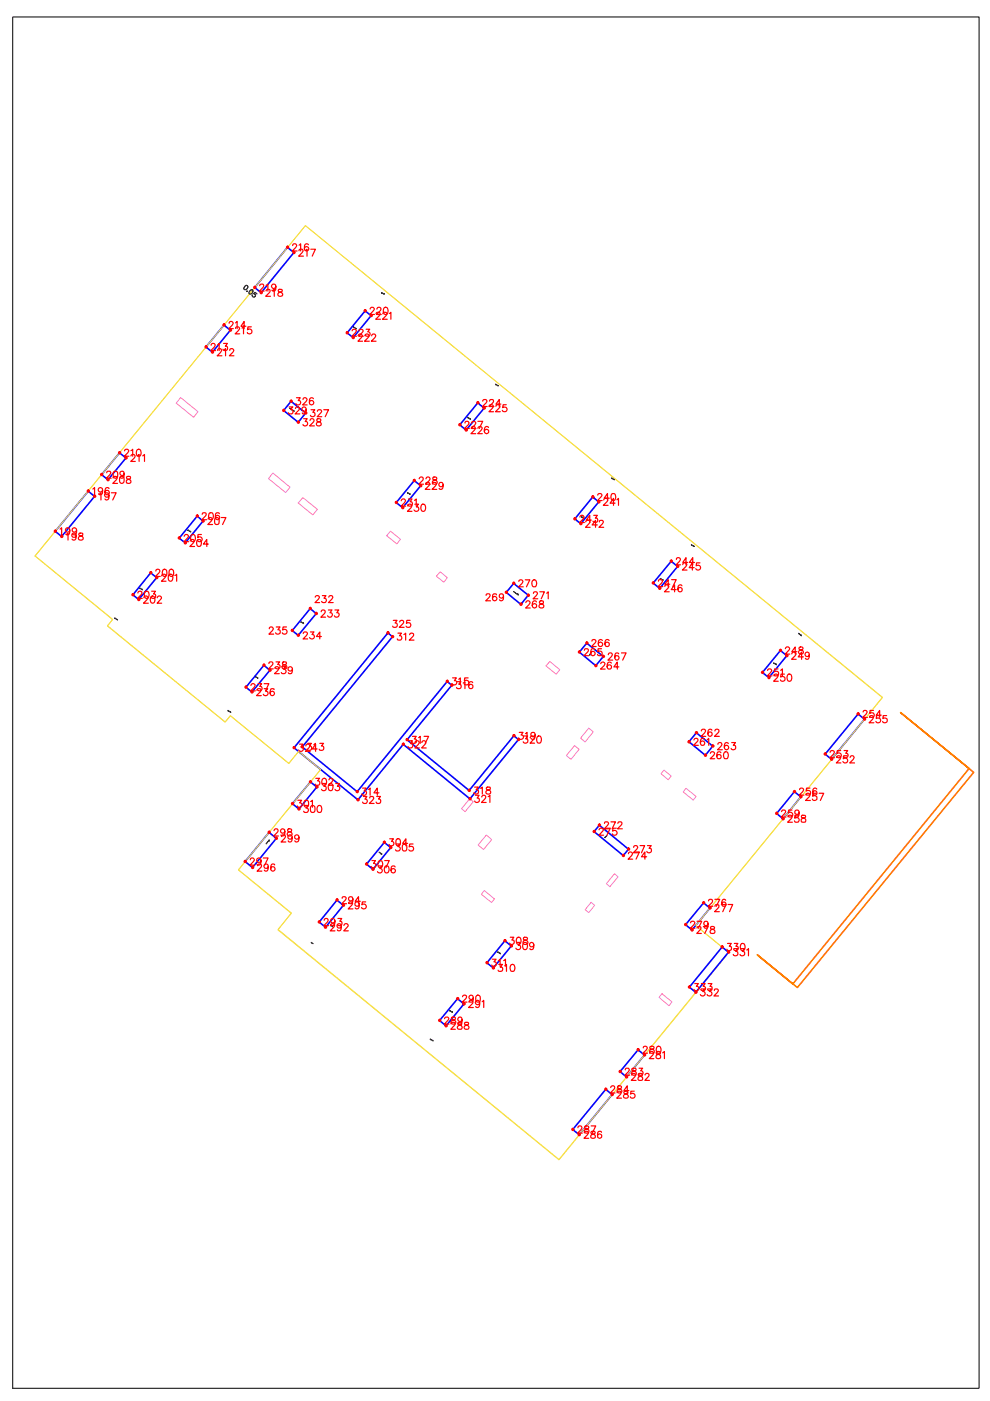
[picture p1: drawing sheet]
<svg xmlns="http://www.w3.org/2000/svg" width="210mm" height="297mm" viewBox="0 0 210 297" stroke-linecap="round" stroke-linejoin="round" font-family="sans-serif">
<!-- layer: A - Pllaka themelit polyline_Pen_No__38 -->
<path d="M191 151.1l15.4 12.6-37.3 45.7-8.5-7 7.5 6.2 37.4-45.7z" fill="none" stroke="#ff7f00" stroke-width=".34"/>
<!-- layer: A - Pllaka Banim polyline_Pen_No__177 -->
<path d="M64.8 47.8l122.3 100.1-39.6 48.4 7 5.7-36 43.9-59.6-48.8 2.9-3.5-11.3-9.2 17.5-21.2-4.7-3.8-2.1 2.5-12.4-10.1-1.1 1.3-24.9-20.4 1.1-1.3-16.5-13.5zM64.8 47.8l122.3 100-39.6 48.4 7 5.7-36 43.9-59.5-48.7 2.8-3.5-11.2-9.2 17.4-21.2-4.7-3.9-2.1 2.5-12.4-10.1-1.1 1.4-24.9-20.4 1.1-1.4-16.5-13.4z" fill="none" stroke="#f7e046" stroke-width=".21"/>
<!-- layer: 0 -->
<g fill="none" stroke="#000" stroke-width=".25">
<path d="M51.9 60.7l.4-.2a.47 .47 0 0 1 .1 .7 .47 .47 0 0 1-.7 0zM52.4 61.7v.1M52.9 61.7l.5-.3a.47 .47 0 0 1 .1 .7 .47 .47 0 0 1-.7 0zM54.5 62.3l-.4-.3-.3 .3a.35 .35 0 0 1 .4 .3 .35 .35 0 0 1-.4 .4 .35 .35 0 0 1-.3-.5M75 69.4l-.1-.1 .6 .4v-.1M80.9 62.1v-.1l.6 .4-.1-.1M61.4 86.5l.9 .7v-.2M99.2 88.6v-.1l.6 .4-.1-.1M105.1 81.6v-.2l.5 .3M39.9 112.5l-.1-.1 .7 .4-.1-.2M86.4 104.6v-.2l.5 .3M123.3 109.6v-.1l.6 .4-.1-.1"/>
<path d="M129.7 101.5v-.2l.5 .4v-.1M146.6 115.6v-.1l.6 .4-.1-.1M24.4 131.1l-.1-.1 .6 .4v-.1M29.7 124.8l-.1-.1 .6 .4-.1-.2M63.8 132v-.2l.6 .4-.1-.1M108.9 125.4l1 .8-.1-.3M125.3 138.3l-.3 .6 .1-.1M140.1 122.8l-.1-.2 .6 .4-.1-.1M169.4 134.4l-.1-.1 .6 .5v-.1M48.4 150.7l-.1-.1 .6 .4v-.1M54.1 143.5v-.1l.6 .4-.1-.1M164.1 140.7l-.1-.2 .6 .4v-.1"/>
<path d="M57.1 178.4v-.3l-.7 .8M128.7 177.2l-.5 .4 .2-.1M66 199.9l.4 .2M70.1 196.3v-.2l.5 .4M80.4 180.7l.6 .4-.3-.1M95.4 214.3l-.1-.1 .6 .4v-.1M105.6 201.9l-.1-.1 .6 .4-.1-.1M91.3 220.4l-.1-.1 .6 .4v-.1"/>
</g>
<!-- layer: A - Shtyllat polyline_Pen_No__115 -->
<g fill="none" stroke="#f6f" stroke-width=".21">
<path d="M38.3 84.3l3.7 3-1 1.2-3.6-3zM57.9 100.3l3.6 3-.9 1.1-3.7-2.9zM64.2 105.5l3.1 2.5-1 1.2-3.1-2.6zM82.8 112.6l2.1 1.7-.8 1-2.1-1.7zM93.3 121.2l1.6 1.3-.8 .9-1.6-1.2zM116.6 140.3l2.1 1.7-.8 1-2.1-1.8zM121.8 158.1l1 .8-1.7 2.1-1-.8zM124.8 154.4l1 .8-1.7 2.1-1-.8zM99.6 169.3l.8 .7-1.8 2.1-.7-.6zM103.1 177l1.2 1-1.8 2.1-1.1-.9zM140.8 163.3l1.5 1.2-.6 .8-1.5-1.3zM145.4 167.1l2.2 1.8-.6 .7-2.1-1.7z"/>
<path d="M102.7 188.8l2.1 1.8-.6 .7-2.1-1.7zM125.3 191.3l.8 .6-1.3 1.6-.7-.6zM130.3 185.3l.7 .6-1.7 2.1-.7-.6zM140.4 210.7l2.1 1.7-.7 .8-2.1-1.7z"/>
</g>
<!-- layer: A - Shtyllat polyline_Pen_No__6 -->
<g fill="none" stroke="#00f" stroke-width=".34">
<path d="M60.9 52.5l1.4 1.1-6.9 8.5-1.4-1.1zM47.5 68.9l1.3 1.1-3.8 4.7-1.3-1.1zM77.4 65.9l1.3 1-3.8 4.7-1.3-1zM25.3 96l1.4 1.1-3.8 4.6-1.4-1.1zM61.7 85.1l3.1 2.5-1.6 1.9-3.1-2.5zM101.3 85.4l1.3 1.1-3.8 4.7-1.3-1.1zM18.7 104.1l1.4 1.1-7 8.5-1.4-1.1zM41.8 109.4l1.2 1.1-3.7 4.6-1.3-1zM87.8 101.9l1.4 1.1-3.8 4.7-1.4-1.1zM125.7 105.4l1.2 1-3.8 4.6-1.2-1zM142.3 119l1.4 1.1-3.8 4.7-1.4-1.2zM31.9 121.5l1.3 1-3.8 4.6-1.2-1z"/>
<path d="M65.8 129l1.2 1.1-3.8 4.6-1.2-1zM82.2 134.2l1 .8-19.1 23.4 11.6 9.5 19.1-23.4 1 .8-9.5 11.5 13.2 10.8 9.5-11.6 .9 .8-10.3 12.6-14.1-11.6-9.6 11.8-13.6-11.1zM108.9 123.7l3.1 2.5-1.6 1.9-3.1-2.5zM124.4 136.4l3.5 2.8-1.6 1.9-3.5-2.8zM165.5 137.9l1.3 1.1-3.8 4.7-1.3-1.1zM56 141.1l1.2 1-3.8 4.6-1.3-1zM147.6 155.4l3.5 2.8-1.6 1.9-3.4-2.8zM181.9 151.4l1.4 1.1-7 8.5-1.4-1.1zM57.1 176.5l1.5 1.3-5.1 6.1-1.5-1.2zM65.8 165.8l1.4 1.1-3.8 4.6-1.4-1.1zM81.5 178.6l1.3 1.1-3.7 4.6-1.4-1.1zM127.1 175l6.2 5-1.1 1.4-6.2-5.1z"/>
<path d="M168.4 167.9l1.4 1.1-3.8 4.6-1.3-1.1zM71.4 190.8l1.4 1.1-3.8 4.7-1.3-1.1zM107 199.5l1.4 1.1-3.8 4.6-1.4-1.1zM149.2 191.4l1.3 1.1-3.8 4.7-1.3-1.2zM97 211.8l1.4 1.1-3.8 4.6-1.4-1.1zM153.1 200.8l1.4 1.1-7 8.5-1.3-1.1zM128.4 231l1.4 1.1-7 8.5-1.4-1.1zM135.3 222.6l1.3 1.1-3.8 4.6-1.3-1.1z"/>
</g>
<!-- layer: kati karakteristi pikat -->
<g fill="none" stroke="#f00" stroke-width=".25">
<path d="M60.9 52.5h.1M62 52.1l.3-.4h.3l.3 .3-.2 .5-.7 .7h1M62.3 53.6h.1M63.4 52l.3-.3v1.5M63.4 53.2l.3-.4 .4 .1 .1 .2-.2 .5-.7 .7h1M64.8 53.1l.3-.3v1.5M65.4 51.9l-.1-.1a.48 .48 0 0 0-.7 .2v1a.47 .47 0 0 0 .7 .1 .47 .47 0 0 0-.1-.7 .47 .47 0 0 0-.7 .3M65.9 52.8h1l-.7 1.5M43.7 73.6h.1M44.8 73.2l.2-.4h.3l.3 .3-.2 .5-.7 .7h1M45 74.7h.1M46.1 74.3l.3-.4h.3l.3 .3-.2 .5-.8 .7h1.1"/>
<path d="M46.1 73.1l.4-.3v1.5M47.4 72.8h.8l-.4 .6a.5 .5 0 0 1 .3 .8 .5 .5 0 0 1-.8-.2M47.5 74.2l.3-.3v1.5M47.5 68.9h.1M48.6 68.5l.2-.3h.3l.3 .3-.2 .5-.7 .7h1M48.7 74.3l.3-.4h.3l.3 .3-.3 .5-.7 .7h1M48.8 70h.1M49.9 68.5l.4-.3v1.5M49.9 69.6l.3-.3h.4l.2 .3-.2 .5-.7 .7h.9M51.3 69.6l.3-.3v1.5M52.1 69.2h-1l.7-1v1.5M53.3 69.3h-.7l-.1 .6a.52 .52 0 0 1 .8 0 .52 .52 0 0 1-.1 .8 .52 .52 0 0 1-.8-.2"/>
<path d="M54 61h.1M55.1 60.6l.3-.4 .5 .2v.4l-.9 .9h1M55.4 62.1h.1M56.4 61.7l.3-.4 .4 .1 .2 .2-.1 .3-.9 .9h1M56.4 60.5l.4-.3v1.5M57.8 61.6l.4-.3v1.5M58.5 60.7a.47 .47 0 0 1-.7 .4 .47 .47 0 0 1-.1-.8 .47 .47 0 0 1 .7 .2l.1 .2a.69 .69 0 0 1-.6 1l-.3-.2M59.1 61.4v.4l.4 .2a.45 .45 0 0 1 .4 .5 .45 .45 0 0 1-.6 .3l-.3-.1a.62 .62 0 0 1 .1-.7 .62 .62 0 0 1 .7-.2v-.4zM73.6 70.6h.1M74.7 70.1l.3-.3 .5 .1 .1 .3-1 1.1h1M74.9 71.6h.1M75.9 71.2l.3-.4 .5 .2v.4l-.8 .9h1"/>
<path d="M76.1 70.1l.3-.3 .5 .1 .1 .3-.9 1.1h.9M77.4 71.2l.3-.4h.3l.2 .3v.3l-.9 .9h1M77.4 65.9h.1M77.6 69.8h.8l-.4 .6a.51 .51 0 0 1 .3 .8 .51 .51 0 0 1-.8-.2M78.5 65.5l.3-.3 .5 .1v.4l-.9 1h1M78.7 66.9h.1M78.8 71.2l.1-.3a.44 .44 0 0 1 .7 .1 .44 .44 0 0 1-.2 .6l-.7 .7h1M79.7 66.5a.44 .44 0 0 1 .4-.3 .44 .44 0 0 1 .5 .3l-.1 .3-.8 .9h1M79.9 65.5l.3-.3h.3l.3 .2-.1 .3-.9 1h1M81.2 66.5l.2-.3 .5 .1 .1 .2-.2 .5-.7 .7h1M81.5 65.2a.47 .47 0 0 1 .7 .2l.1 .4a.68 .68 0 0 1-.6 .9 .99 .99 0 0 1-.2-1.5zM82.5 66.5l.4-.3v1.5"/>
<path d="M24.2 99.9h.3a.8 .8 0 0 1 .5 .8 .8 .8 0 0 1-.6 .7 .97 .97 0 0 1-.2-1.5zM25.3 96h.1M26.4 95.6l.3-.3 .5 .1 .1 .3-.9 1h.9M26.7 97.1h.1M27.8 95.5l.3-.2v1.4M27.8 96.7l.3-.3 .5 .1v.3l-.2 .4-.7 .6h1M29.1 95.3a.47 .47 0 0 1 .7 .2l.1 .6-.2 .6h-.6l-.2-.6zM29.1 96.6l.4-.2v1.4M30.3 96.6l.3-.2v1.4M60.1 87h.1M61.3 86.3h.8l-.5 .5a.5 .5 0 0 1 .4 .8 .5 .5 0 0 1-.8-.1M61.7 85.1h.1"/>
<path d="M62.6 86.6l.2-.2 .4-.1 .2 .1 .1 .3-.9 1.1h1M62.9 84.3h.8l-.5 .6a.5 .5 0 0 1 .4 .8 .5 .5 0 0 1-.9-.1M63.2 89.5h.1M64.2 84.7l.3-.4h.3l.3 .3-.2 .5-.7 .8h.9M64.4 88.8h.7l-.4 .6a.49 .49 0 0 1 .4 .7 .49 .49 0 0 1-.9-.1M64.8 87.6h.1M64.9 86.8a.47 .47 0 0 1-.6 .4 .47 .47 0 0 1-.2-.7 .47 .47 0 0 1 .7 0l.1 .3a.69 .69 0 0 1-.5 1l-.3-.3M65.7 89.2v-.1a.43 .43 0 0 1 .5-.3 .43 .43 0 0 1 .4 .4l-1 1.1h1.1M65.9 86.9h.8l-.4 .5a.5 .5 0 0 1 .4 .8 .5 .5 0 0 1-.9-.1M66.4 84.5v-.1a.48 .48 0 0 0-.8 .2v1a.47 .47 0 0 0 .8 .2 .47 .47 0 0 0-.1-.8 .47 .47 0 0 0-.7 .3M67.2 88.9v.4l.7 .2 .2 .3a.51 .51 0 0 1-.5 .5 .51 .51 0 0 1-.5-.5l.2-.3 .6-.2 .1-.3a.54 .54 0 0 0-.8-.1zM67.3 87.2l.3-.3 .5 .1 .1 .3-.9 1h.9"/>
<path d="M68.7 86.9h1l-.8 1.4M97.5 90.1h.1M98.6 89.7l.2-.4h.3l.3 .3-.2 .5-.7 .7h1M98.8 91.2h.1M99.9 90.8l.3-.4h.3l.3 .3-.2 .5-.7 .7h1M100 89.7l.3-.4 .5 .2 .1 .2-.2 .4-.8 .7h1M101.3 85.4h.1M101.3 90.8l.3-.4 .5 .2 .1 .3-.9 1h1M101.3 89.3h1l-.7 1.5M102.3 85l.3-.3 .6 .1v.3l-.2 .4-.7 .7h1M102.6 86.5h.1M103.6 90.6l-.1-.1a.48 .48 0 0 0-.7 .2 .85 .85 0 0 0 .4 1.2 .48 .48 0 0 0 .4-.4 .48 .48 0 0 0-.4-.5 .48 .48 0 0 0-.5 .4"/>
<path d="M103.7 86.1l.3-.3 .5 .1 .1 .3-.2 .4-.7 .7h.9M103.8 85l.3-.3 .4 .1 .1 .2v.3l-.9 .9h1M105.1 86.1l.3-.3 .5 .1 .1 .2-.1 .3-.8 .9h1M106.2 85.7h-1.1l.8-1v1.5M107.3 85.8h-.6l-.1 .6a.53 .53 0 0 1 .8 0 .53 .53 0 0 1-.1 .8 .53 .53 0 0 1-.8-.2M11.7 112.6h.1M12.7 112.2l.4-.3v1.5M13.1 113.7h.1M14.1 113.3l.3-.3v1.5M14.8 112.4a.47 .47 0 0 1-.6 .4 .47 .47 0 0 1-.2-.7 .47 .47 0 0 1 .7 0l.1 .3a.74 .74 0 0 1-.6 1l-.2-.2M16.2 113.5a.47 .47 0 0 1-.6 .5 .47 .47 0 0 1-.3-.8 .47 .47 0 0 1 .8 0l.1 .3a.74 .74 0 0 1-.6 1l-.3-.2M16.2 112.4a.47 .47 0 0 1-.6 .4 .47 .47 0 0 1-.2-.7 .47 .47 0 0 1 .8 0 .74 .74 0 0 1 .1 .9 .74 .74 0 0 1-.9 .3v-.1"/>
<path d="M16.8 113.1v.4l.6 .2 .2 .3a.51 .51 0 0 1-.5 .5 .51 .51 0 0 1-.5-.5l.3-.3 .6-.2 .1-.3a.56 .56 0 0 0-.8-.1zM18.7 104.1h.1M19.7 103.7l.4-.3v1.5M20.1 105.2h.1M21 104.8l.4-.3v1.5M21.5 100.6h.1M21.7 103.9a.47 .47 0 0 1-.6 .3 .47 .47 0 0 1-.2-.7 .47 .47 0 0 1 .8 .1v.3a.69 .69 0 0 1-.5 1l-.3-.2M22.6 100.2l.3-.3h.5l.1 .3-.2 .5-.8 .7h1.1M22.9 101.7h.1M23.1 103.6a.41 .41 0 0 0-.6-.1l-.2 .2a.88 .88 0 0 0 .4 1.2 .46 .46 0 0 0 .5-.4 .46 .46 0 0 0-.4-.5 .46 .46 0 0 0-.5 .4M23.1 105a.47 .47 0 0 1-.7 .3 .47 .47 0 0 1-.1-.7 .47 .47 0 0 1 .8 .1v.3a.69 .69 0 0 1-.6 1l-.2-.2M23.6 104.5h1l-.7 1.5"/>
<path d="M24 101.3l.2-.3h.5l.1 .3-.2 .5-.7 .7h1M25.6 101h.3a.8 .8 0 0 1 .4 .8 .8 .8 0 0 1-.5 .7 .97 .97 0 0 1-.2-1.5zM26.3 100.4a.45 .45 0 0 1-.6 .3 .45 .45 0 0 1-.1-.7 .45 .45 0 0 1 .7 .1v.3a.69 .69 0 0 1-.5 1l-.3-.2M26.9 101v.5l.6 .2a.4 .4 0 0 1 .3 .5 .4 .4 0 0 1-.4 .3l-.5-.1-.1-.2a.8 .8 0 0 1 .8-.7l.1-.3a.56 .56 0 0 0-.8-.2zM38 114.1h.1M39.1 113.7l.3-.4 .5 .2v.4l-.9 1h1M39.3 115.1h.1M40.3 114.7a.44 .44 0 0 1 .4-.3 .44 .44 0 0 1 .5 .2l-.2 .5-.8 .8h1.1M40.6 113.4a.47 .47 0 0 1 .7 .2l.1 .4a.66 .66 0 0 1-.6 .9 .97 .97 0 0 1-.2-1.5zM41.8 109.4h.1M41.9 114.4h.3a.78 .78 0 0 1 .5 .8 .78 .78 0 0 1-.6 .7 .97 .97 0 0 1-.2-1.5zM42.7 113.3h-.7l-.1 .7a.53 .53 0 0 1 .8 0 .53 .53 0 0 1-.1 .8 .53 .53 0 0 1-.7-.2"/>
<path d="M42.9 109.1a.44 .44 0 0 1 .4-.4 .44 .44 0 0 1 .4 .3v.3l-.9 .9h1M43 110.5h.1M44.1 110.1l.1-.2 .5-.2 .3 .5-.9 1h1M44.2 115.4h-1.1l.7-1v1.5M44.4 108.8l.4-.1a.8 .8 0 0 1 .4 .8 .8 .8 0 0 1-.6 .7 .97 .97 0 0 1-.2-1.4zM45.7 109.8a.48 .48 0 0 1 .7 .2v1l-.1 .2h-.6l-.2-.6v-.6zM46.5 108.9l-.1-.1-.3-.1a.8 .8 0 0 0-.5 .8 .8 .8 0 0 0 .6 .7 .46 .46 0 0 0 .4-.5 .46 .46 0 0 0-.5-.4 .46 .46 0 0 0-.4 .4M46.9 109.7h1l-.7 1.5M84 106.6h.1M85.1 106.2l.3-.4 .5 .2 .1 .2-.2 .4-.8 .7h1M85.4 107.7h.1M86.4 107.3l.3-.4 .5 .2 .1 .2-.2 .4-.7 .7h1"/>
<path d="M86.6 105.8h.8l-.5 .6a.49 .49 0 0 1 .4 .8 .49 .49 0 0 1-.8-.2M87.8 101.9h.1M87.9 106.1l.4-.3v1.5M88 106.9h.7l-.4 .6a.5 .5 0 0 1 .4 .7 .5 .5 0 0 1-.8 0l-.1-.1M88.9 101.5l.3-.4h.3l.2 .3v.3l-.9 1h1M89.2 103h.1M89.4 107a.47 .47 0 0 1 .8 .2v.3a.68 .68 0 0 1-.6 .9 .97 .97 0 0 1-.2-1.4zM90.2 102.6l.3-.3h.5l.1 .2-.1 .3-.8 1h1M90.3 101.5v-.1a.44 .44 0 0 1 .7-.2 .44 .44 0 0 1 0 .7l-.8 .8h1.1M91.7 102.6a.44 .44 0 0 1 .4-.3 .44 .44 0 0 1 .4 .2l-.2 .5-.7 .8h1M91.8 101.2v.4l.7 .3 .2 .3a.51 .51 0 0 1-.5 .5 .51 .51 0 0 1-.5-.5l.2-.3 .6-.3 .1-.2a.54 .54 0 0 0-.8-.2zM94 102.7a.47 .47 0 0 1-.6 .5 .47 .47 0 0 1-.3-.7 .47 .47 0 0 1 .8 0l.1 .2a.74 .74 0 0 1-.6 1.1l-.3-.3"/>
<path d="M121.9 110h.1M123 109.6l.2-.3h.5l.1 .3-.2 .5-.7 .7h1M123.1 111h.1M124.2 110.7l.3-.4 .5 .1 .1 .3-1 1.1h1M125.4 110.3h-1.1l.7-1v1.5M125.7 105.4h.1M125.9 109.3h.7l-.4 .6a.5 .5 0 0 1 .5 .7 .5 .5 0 0 1-.9 0l-.1-.1M126.6 111.3h-1.1l.8-1v1.5M126.7 105l.3-.4 .5 .2 .1 .3-.9 1h1M126.9 106.4h.1M127.1 110.7a.44 .44 0 0 1 .4-.4 .44 .44 0 0 1 .4 .3l-.2 .5-.7 .7h1M128 106l.1-.3h.5l.2 .1v.3l-.9 1h1"/>
<path d="M129.2 105.6h-1.1l.7-1v1.5M129.7 104.7l.4-.1a.8 .8 0 0 1 .4 .8 .8 .8 0 0 1-.6 .7 .97 .97 0 0 1-.2-1.4zM130.4 106.7h-1l.7-1v1.4M130.8 106l.3-.3v1.4M142.3 119h.1M143.4 118.6l.3-.4h.3l.3 .3-.3 .5-.7 .8h1M144.8 119.7l.2-.4h.3l.3 .3-.2 .5-.7 .8h1M145.8 119.3h-1l.6-1.1v1.6M147.3 119.3h-1.1l.7-1.1v1.6M148.4 119.3h-.7l-.1 .7a.54 .54 0 0 1 .8 0 .54 .54 0 0 1-.1 .8 .54 .54 0 0 1-.8-.2M28.2 126.1h.1M29.2 125.7l.3-.4 .5 .2 .1 .1-.1 .3-.8 1h1"/>
<path d="M29.4 127.1h.1M30.5 126.7a.44 .44 0 0 1 .7-.3 .44 .44 0 0 1-.1 .8l-.7 .7h1M30.8 125.4a.47 .47 0 0 1 .7 .2l.1 .4a.68 .68 0 0 1-.6 .9 .99 .99 0 0 1-.2-1.5zM31.9 121.5h.1M32.1 126.4a.48 .48 0 0 1 .7 .3v.3a.61 .61 0 0 1-.5 .9 .97 .97 0 0 1-.2-1.5zM32.2 125.3h.8l-.5 .6a.49 .49 0 0 1 .4 .8 .49 .49 0 0 1-.9-.1M33 121.1v-.1a.44 .44 0 0 1 .8-.2 .44 .44 0 0 1-.1 .7l-.7 .7h1M33.2 122.5h.1M33.3 126.7l.3-.3 .5 .1 .1 .3-.9 1.1h1M34.3 122.1l.3-.3 .5 .1 .1 .3-1 1h1M34.6 120.8a.48 .48 0 0 1 .7 .2l.1 .4a.61 .61 0 0 1-.6 .8 .97 .97 0 0 1-.2-1.4zM35.9 121.8h.3a.8 .8 0 0 1 .5 .7 .8 .8 0 0 1-.6 .7 .97 .97 0 0 1-.2-1.4z"/>
<path d="M36.1 120.8a.48 .48 0 0 1 .7 .2v.4a.61 .61 0 0 1-.5 .8 .97 .97 0 0 1-.2-1.4zM37.1 122l.4-.2v1.4M57.1 133.3l.2-.4h.3l.3 .3-.2 .5-.7 .8h1M58.6 132.9h.8l-.5 .6a.5 .5 0 0 1 .5 .5 .5 .5 0 0 1-.4 .5 .5 .5 0 0 1-.6-.3M60.7 132.9h-.7l-.1 .7a.53 .53 0 0 1 .8 0 .53 .53 0 0 1-.1 .8 .53 .53 0 0 1-.8-.2M62 133.7h.1M63.2 134.7h.1M64.3 134.3l.3-.3 .5 .1 .1 .3-1 1.1h1M65.8 129h.1M65.8 134h.8l-.4 .5a.5 .5 0 0 1 .3 .8 .5 .5 0 0 1-.9-.1M66.8 126.6l.3-.3 .5 .1 .1 .3-.9 1.1h1M67 130.1h.1"/>
<path d="M68.1 129.7l.3-.4h.3l.2 .3v.3l-.9 1h1M68.1 135h-1l.7-1v1.5M68.4 126.3h.7l-.4 .5a.51 .51 0 0 1 .4 .8 .51 .51 0 0 1-.9-.1M69.6 129.3h.8l-.4 .6a.49 .49 0 0 1 .3 .8 .49 .49 0 0 1-.8-.1M69.7 126.6a.43 .43 0 0 1 .4-.3 .43 .43 0 0 1 .5 .3l-.3 .4-.7 .8h1M71 129.3h.8l-.4 .6a.47 .47 0 0 1 .5 .5 .47 .47 0 0 1-.5 .5l-.4-.1-.1-.2M82.2 134.2h.1M83.2 135h.1M83.4 131.5h.8l-.4 .6a.51 .51 0 0 1 .3 .8 .51 .51 0 0 1-.8-.1M84.4 134.2h.7l-.4 .6a.49 .49 0 0 1 .4 .8 .49 .49 0 0 1-.9-.1M84.7 131.9l.3-.4h.3l.2 .2 .1 .3-.9 1h1M85.6 134.5l.4-.3v1.5"/>
<path d="M86.9 134.6a.43 .43 0 0 1 .4-.4 .43 .43 0 0 1 .4 .3v.3l-.9 .9h1M86.9 131.5h-.6l-.1 .7a.54 .54 0 0 1 .8 0 .54 .54 0 0 1-.1 .8 .54 .54 0 0 1-.8-.2M103.1 126.2l.2-.3h.5l.1 .3-.2 .5-.7 .7h1M105.3 126.1l-.1-.2h-.4a.8 .8 0 0 0-.4 .8 .8 .8 0 0 0 .5 .7 .46 .46 0 0 0 .4-.5 .46 .46 0 0 0-.4-.4 .46 .46 0 0 0-.5 .4M106.8 126.4a.45 .45 0 0 1-.7 .3 .45 .45 0 0 1-.1-.7 .45 .45 0 0 1 .7 .1l.1 .3a.67 .67 0 0 1-.6 1l-.3-.2M107.3 125.6h.1M108.9 123.7h.1M110 123.3l.1-.2 .5-.2 .3 .5-1 1h1M110.4 128.1h.1M111.4 122.9h.9l-.7 1.5M111.5 127.8l.3-.4 .5 .2 .1 .2-1 1.1h1M112 126.2h.1"/>
<path d="M113 123a.43 .43 0 0 1 .7 .2v1l-.1 .2h-.6a1.02 1.02 0 0 1 0-1.4zM113.1 125.8a.43 .43 0 0 1 .4-.3 .43 .43 0 0 1 .4 .3l-.2 .4-.7 .8h1M113.7 127.6a.4 .4 0 0 0-.6-.1 .84 .84 0 0 0 .3 1.4 .48 .48 0 0 0 .4-.5 .48 .48 0 0 0-.5-.5 .48 .48 0 0 0-.5 .5M114.5 127.5v.4l.6 .2 .2 .3a.48 .48 0 0 1-.6 .5 .48 .48 0 0 1-.2-.8l.7-.2v-.3a.5 .5 0 0 0-.7-.1zM114.5 125.5h.9l-.6 1.5M115.9 125.8l.3-.3v1.5M122.8 138.3h.1M123.9 137.9a.44 .44 0 0 1 .4-.4 .44 .44 0 0 1 .4 .3v.3l-.9 .9h1M124.4 136.4h.1M125.5 135.9v-.2l.6-.1 .3 .4-1 1.1h1M126.1 137.8v-.2l-.4-.1a.8 .8 0 0 0-.5 .8 .8 .8 0 0 0 .6 .7 .46 .46 0 0 0 .4-.5 .46 .46 0 0 0-.5-.4 .46 .46 0 0 0-.4 .4M127.5 137.5h-.7l-.1 .7a.52 .52 0 0 1 .8-.1 .52 .52 0 0 1 0 .8 .52 .52 0 0 1-.8-.2"/>
<path d="M127.7 135.8l-.1-.1a.48 .48 0 0 0-.7 .2v1a.47 .47 0 0 0 .8 .1 .47 .47 0 0 0-.2-.8 .47 .47 0 0 0-.6 .4M127.9 139.2h.1M129 138.8l.1-.3a.44 .44 0 0 1 .7 .1 .44 .44 0 0 1-.2 .6l-.7 .8h1M129.1 135.8v-.1a.47 .47 0 0 0-.8 .2 .68 .68 0 0 0-.1 .8 .68 .68 0 0 0 .8 .3 .47 .47 0 0 0 0-.8 .47 .47 0 0 0-.7 .4M131.2 138.6l-.1-.1a.47 .47 0 0 0-.7 .2 .76 .76 0 0 0 .4 1.3 .46 .46 0 0 0 .5-.5 .46 .46 0 0 0-.5-.5 .46 .46 0 0 0-.5 .4M131.8 138.4h.9l-.7 1.6M138.5 123.6h.1M139.6 123.2l.3-.3h.4l.1 .2-.2 .6-.7 .7h1M139.9 124.8h.1M141 124.3v-.2l.5-.1 .3 .4-.9 1.1h1M142 123.9h-1l.7-1v1.5M142.4 122.9h1l-.8 1.5"/>
<path d="M143.4 125h-1.1l.7-1v1.5M143.7 120.1h.1M144.6 124.2l-.1-.1a.48 .48 0 0 0-.7 .2l-.1 .7a.45 .45 0 0 0 .7 .4 .45 .45 0 0 0 .1-.8 .45 .45 0 0 0-.7 .2l-.1 .2M147.2 120.4h-1.1l.7-1.1v1.6M165.5 137.9h.1M166.5 137.5l.3-.3 .5 .1v.5l-.8 .9h1M166.8 139h.1M167.9 138.6l.3-.3 .5 .1 .1 .3-.2 .4-.8 .7h1M169 138.2h-1.1l.7-1v1.5M169.5 137.2v.5l.4 .1a.46 .46 0 0 1 .4 .6 .46 .46 0 0 1-.6 .3l-.3-.2-.1-.3 .2-.3 .7-.2 .1-.3a.54 .54 0 0 0-.8-.2zM170.3 139.3h-1.1l.8-1v1.5M171.6 138.8a.47 .47 0 0 1-.6 .4 .47 .47 0 0 1-.2-.7 .47 .47 0 0 1 .7 0l.1 .3a.75 .75 0 0 1-.5 1l-.3-.2"/>
<path d="M52.1 145.7h.1M53.2 145.3l.3-.4 .5 .2 .1 .3-.2 .4-.7 .7h.9M53.4 146.7h.1M54.5 146.3l.3-.3 .4 .1 .1 .2v.3l-.9 .9h1M54.7 144.9h.8l-.4 .6a.5 .5 0 0 1 .4 .8 .5 .5 0 0 1-.9 0v-.1M56 141.1h.1M56 146h.8l-.5 .6a.5 .5 0 0 1 .4 .8 .5 .5 0 0 1-.9-.2M56 144.9h1l-.7 1.6M57 140.7l.3-.4 .4 .1 .2 .2-.1 .3-.9 .9h1M57.2 142.1h.1M58.1 146.2v-.1l-.4-.1a.8 .8 0 0 0-.5 .8 .8 .8 0 0 0 .6 .7 .46 .46 0 0 0 .4-.5 .46 .46 0 0 0-.5-.4 .46 .46 0 0 0-.4 .4M58.3 141.7a.43 .43 0 0 1 .4-.4 .43 .43 0 0 1 .4 .3l-.2 .6-.7 .6h1"/>
<path d="M58.5 140.3h.8l-.4 .6a.5 .5 0 0 1 .3 .8 .5 .5 0 0 1-.8-.2M59.8 141.4h.8l-.5 .5a.49 .49 0 0 1 .6 .6 .49 .49 0 0 1-.7 .3l-.4-.2M59.9 140.4v.4l.7 .2 .2 .3a.51 .51 0 0 1-.5 .5 .51 .51 0 0 1-.5-.5l.2-.3 .7-.3-.1-.3zM62 141.9a.48 .48 0 0 1-.5 .4 .48 .48 0 0 1-.5-.5 .48 .48 0 0 1 .5-.4 .8 .8 0 0 1 .5 .7 .8 .8 0 0 1-.5 .7h-.3l-.1-.2M62.3 158.5h.1M63.5 157.8h.7l-.4 .6a.5 .5 0 0 1 .5 .7 .5 .5 0 0 1-.9 0l-.1-.1M64.1 158.4h.1M64.8 158.2l.2-.3a.44 .44 0 0 1 .6 0 .44 .44 0 0 1-.1 .7l-.7 .7h1M65.2 157.6h.8l-.4 .6a.51 .51 0 0 1 .4 .8 .51 .51 0 0 1-.9-.2M66.5 157.9l.4-.3v1.5M67.3 158.8h-1.1l.7-1v1.5M67.8 157.6h.8l-.5 .6a.5 .5 0 0 1 .5 .7 .5 .5 0 0 1-.9-.1"/>
<path d="M85.5 157.8h.1M86.3 156.8h.1M86.6 157.1h.8l-.4 .5a.5 .5 0 0 1 .4 .9 .5 .5 0 0 1-.9-.2M87.4 156.1h.9l-.5 .6a.5 .5 0 0 1 .4 .8 .5 .5 0 0 1-.9-.2M88 157.4l.3-.3 .5 .1 .1 .3-.9 1.1h.9M88.8 156.4l.3-.3v1.5M89.4 157.4l.3-.3 .5 .1v.4l-.8 1h1M89.9 156.1h1l-.7 1.5M94.8 144.5h.1M95.8 145.3h.1M96 143.7h.8l-.5 .6a.47 .47 0 0 1 .6 .6 .47 .47 0 0 1-.7 .3l-.4-.3M96.9 144.5h.8l-.4 .6a.5 .5 0 0 1 .4 .8 .5 .5 0 0 1-.9-.1"/>
<path d="M97.3 144l.3-.3v1.5M98.2 144.8l.4-.3v1.5M99.3 143.7h-.8v.7a.53 .53 0 0 1 .7-.1 .53 .53 0 0 1 0 .8 .53 .53 0 0 1-.8-.2M100.2 144.7l-.1-.1a.48 .48 0 0 0-.7 .2 .68 .68 0 0 0-.1 .8 .68 .68 0 0 0 .8 .4 .47 .47 0 0 0 0-.8 .47 .47 0 0 0-.8 .3M109 156h.1M109.9 156.8h.1M110.1 155.3h.8l-.4 .5a.5 .5 0 0 1 .3 .8 .5 .5 0 0 1-.8-.1M111.1 156h.8l-.5 .6a.5 .5 0 0 1 .4 .8 .5 .5 0 0 1-.9-.1M111.4 155.5l.3-.2v1.5M112.4 156.4l.3-.4 .5 .2v.4l-.8 1h1M113.5 155.7a.48 .48 0 0 1-.6 .5 .48 .48 0 0 1-.3-.7 .48 .48 0 0 1 .7-.2 .75 .75 0 0 1 .2 .9 .75 .75 0 0 1-.8 .5l-.1-.2M114 156.1a.47 .47 0 0 1 .7 .2l.1 .4a.68 .68 0 0 1-.6 .9 .99 .99 0 0 1-.2-1.5z"/>
<path d="M126.3 141.1h.1M127.4 140.7l.3-.3 .5 .1 .1 .3-.3 .4-.7 .7h1M129.6 140.6l-.1-.1a.48 .48 0 0 0-.7 .2 .79 .79 0 0 0 .4 1.2 .47 .47 0 0 0 .5-.5 .47 .47 0 0 0-.5-.5 .47 .47 0 0 0-.5 .5M131.2 141.4h-1l.7-1v1.5M146.1 157.3h.1M147.1 156.9l.2-.3 .4-.1 .2 .2 .1 .3-.9 1h1M147.6 155.4h.1M148.7 155l.3-.4 .5 .1 .1 .3-.2 .4-.7 .7h.9M149.3 156.8a.41 .41 0 0 0-.6-.2l-.1 .2a.68 .68 0 0 0-.1 .9 .68 .68 0 0 0 .7 .3 .47 .47 0 0 0 0-.8 .47 .47 0 0 0-.7 .3M149.9 156.8l.4-.3v1.5M150.6 159.7l.3-.3 .5 .1 .1 .3-.2 .4-.7 .7h.9M150.9 154.8v-.1a.48 .48 0 0 0-.8 .2v.7a.45 .45 0 0 0 .6 .4 .45 .45 0 0 0 .2-.7 .45 .45 0 0 0-.8 .1v.2"/>
<path d="M151.1 158.2h.1M151.6 155l.3-.4 .5 .1v.2v.3l-.9 .9h1M152.2 157.8l.1-.3a.44 .44 0 0 1 .7 .1 .44 .44 0 0 1-.1 .6l-.8 .8h1M152.9 159.6l-.1-.1a.48 .48 0 0 0-.8 .2 .79 .79 0 0 0 .4 1.2 .47 .47 0 0 0 .5-.5 .47 .47 0 0 0-.5-.5 .47 .47 0 0 0-.4 .5M153.6 159.5a.47 .47 0 0 1 .7 .2l.1 .5-.2 .6h-.6l-.2-.6zM154.4 157.6l-.1-.1a.43 .43 0 0 0-.6 .2 .88 .88 0 0 0 .3 1.3 .46 .46 0 0 0 .5-.5 .46 .46 0 0 0-.4-.5 .46 .46 0 0 0-.5 .5M155.1 157.4h.8l-.4 .6a.5 .5 0 0 1 .5 .5 .5 .5 0 0 1-.4 .5 .5 .5 0 0 1-.6-.3M161.7 142.6h.1M162.8 142.2v-.3l.5-.1 .3 .4-.9 1.1h1M163 143.7h.1M164.1 143.3l.3-.4h.3l.3 .3-.3 .5-.7 .7h1M165 141.8h-.8v.7a.53 .53 0 0 1 .7-.1 .53 .53 0 0 1 0 .8 .53 .53 0 0 1-.8-.2"/>
<path d="M165.5 142.1l.4-.3v1.5M166.3 142.9h-.7l-.1 .7a.53 .53 0 0 1 .8-.1 .53 .53 0 0 1-.1 .8 .53 .53 0 0 1-.7-.2M167.1 143a.47 .47 0 0 1 .7 .2l.1 .4a.68 .68 0 0 1-.6 .8 .99 .99 0 0 1-.2-1.4zM174.9 159.9h.1M176 159.5l.3-.4 .5 .2 .1 .3-.2 .3-.7 .8h.9M178.3 159.1h-.8l-.1 .7a.54 .54 0 0 1 .9 0 .54 .54 0 0 1-.2 .8 .54 .54 0 0 1-.7-.2M179 159.1h.7l-.4 .6a.49 .49 0 0 1 .4 .8 .49 .49 0 0 1-.9-.1M181.9 151.4h.1M183 151a.43 .43 0 0 1 .4-.4 .43 .43 0 0 1 .4 .3l-.2 .5-.7 .7h1M183.3 152.5h.1M184.3 152.1l.2-.3a.44 .44 0 0 1 .6 .1 .44 .44 0 0 1-.1 .6l-.7 .7h1M185.2 150.6h-.7l-.1 .7a.54 .54 0 0 1 .8 0 .54 .54 0 0 1-.1 .8 .54 .54 0 0 1-.8-.3"/>
<path d="M186.5 151.7h-.7v.7a.54 .54 0 0 1 .8 0 .54 .54 0 0 1-.1 .8 .54 .54 0 0 1-.8-.2M186.8 151.6h-1l.7-1v1.5M188 151.7h-.7l-.1 .7a.53 .53 0 0 1 .8-.1 .53 .53 0 0 1-.1 .8 .53 .53 0 0 1-.8-.1M57.1 176.5h.1M58.1 176.1l.3-.4h.3l.3 .3-.1 .3-.9 .9h1M58.6 177.8h.1M59.7 177.4l.1-.3a.44 .44 0 0 1 .7 .1 .44 .44 0 0 1-.2 .6l-.7 .7h1M60.4 176.2a.47 .47 0 0 1-.7 .4 .47 .47 0 0 1-.1-.8 .47 .47 0 0 1 .8 .1v.3a.69 .69 0 0 1-.6 1l-.3-.2M61 175.8v.4l.7 .2 .2 .3a.51 .51 0 0 1-.5 .6 .51 .51 0 0 1-.5-.6l.2-.3 .7-.2v-.3a.58 .58 0 0 0-.8-.1zM62 177.5a.47 .47 0 0 1-.7 .4 .47 .47 0 0 1-.2-.7 .47 .47 0 0 1 .8 0l.1 .3a.74 .74 0 0 1-.6 1l-.3-.2M62 170.4h.1M63.1 169.7h.9l-.5 .5a.5 .5 0 0 1 .4 .8 .5 .5 0 0 1-.9-.1"/>
<path d="M63.4 171.5h.1M63.4 177.5a.48 .48 0 0 1-.5 .5 .48 .48 0 0 1-.5-.5 .48 .48 0 0 1 .5-.5 .81 .81 0 0 1 .5 .8 .81 .81 0 0 1-.6 .7l-.3-.2M64.5 170.8h.8l-.4 .5a.49 .49 0 0 1 .5 .6 .49 .49 0 0 1-.7 .4l-.3-.3M64.7 169.7h.3a.8 .8 0 0 1 .4 .8 .8 .8 0 0 1-.5 .7 .97 .97 0 0 1-.2-1.5zM65.8 165.8h.1M65.9 169.9l.3-.2v1.5M66 170.9a.48 .48 0 0 1 .7 .2v.9l-.1 .2h-.6l-.2-.6 .1-.5zM67 165h.8l-.5 .6a.51 .51 0 0 1 .4 .8 .51 .51 0 0 1-.9-.2M67.2 166.9h.1M67.5 170.9a.43 .43 0 0 1 .6 .2v.9l-.1 .2h-.5a1.02 1.02 0 0 1 0-1.3zM68.3 166.1h.8l-.4 .6a.5 .5 0 0 1 .5 .5 .5 .5 0 0 1-.4 .5 .5 .5 0 0 1-.6-.4M68.5 165.1a.43 .43 0 0 1 .7 .2v.9l-.2 .3h-.5a1.02 1.02 0 0 1 0-1.4z"/>
<path d="M69.8 165.4a.43 .43 0 0 1 .4-.4 .43 .43 0 0 1 .4 .3l-.2 .5-.7 .7h1M69.8 166.2a.47 .47 0 0 1 .7 .2l.1 .4a.69 .69 0 0 1-.6 .8 .95 .95 0 0 1-.2-1.4zM71.2 166.1h.8l-.5 .6h.2a.52 .52 0 0 1 .1 .9 .52 .52 0 0 1-.8-.3M75.7 167.9h.1M75.9 169.6h.1M76.9 167.1h.7l-.4 .6h.2a.52 .52 0 0 1 .1 .8 .52 .52 0 0 1-.8-.2M77 168.9h.8l-.4 .5a.5 .5 0 0 1 .3 .8 .5 .5 0 0 1-.8-.1M78.1 167.4l.4-.3v1.5M78.4 169.2a.43 .43 0 0 1 .4-.4 .43 .43 0 0 1 .4 .4l-.2 .4-.7 .7h1M79.9 168.9h.8l-.5 .5a.5 .5 0 0 1 .4 .8 .5 .5 0 0 1-.9-.1M80.3 168.1h-1l.7-1v1.5M81.5 178.6h.1"/>
<path d="M82.6 177.8h.8l-.4 .6a.5 .5 0 0 1 .4 .8 .5 .5 0 0 1-.9-.2M82.8 179.7h.1M84 178.9h.8l-.4 .6a.49 .49 0 0 1 .5 .6 .49 .49 0 0 1-.7 .3l-.4-.2M84.1 177.9l.4-.1a.85 .85 0 0 1 0 1.5h-.1a.97 .97 0 0 1-.3-1.4zM85.5 179a.48 .48 0 0 1 .7 .2v1l-.2 .2h-.5l-.2-.6v-.6zM86.4 178.8h-1l.6-1v1.5M87.6 178.9h-.7l-.1 .7a.54 .54 0 0 1 .8 0 .54 .54 0 0 1-.1 .8 .54 .54 0 0 1-.8-.2M99.5 167.6h.1M99.6 169.4h.1M100.6 166.9h.8l-.4 .5a.5 .5 0 0 1 .5 .5 .5 .5 0 0 1-.4 .5 .5 .5 0 0 1-.6-.3M100.8 168.6h.8l-.4 .6a.5 .5 0 0 1 .3 .8 .5 .5 0 0 1-.8-.2M101.9 167.1l.4-.2v1.5"/>
<path d="M102.1 169l.3-.4 .5 .2v.4l-.8 .9h1M103.2 166.9v.5l.6 .2a.4 .4 0 0 1 .2 .4 .4 .4 0 0 1-.3 .4l-.6-.2a.57 .57 0 0 1 .1-.6 .57 .57 0 0 1 .5-.2h.2l.1-.3a.56 .56 0 0 0-.8-.2zM103.5 168.9l.4-.3v1.5M126 176.3h.1M127 175.9l.3-.3 .5 .1 .1 .3-.9 1.1h1M127.1 175h.1M128.2 174.6l.2-.4 .4 .1 .2 .2-.2 .5-.7 .7h1M128.4 175.6h1l-.7 1.5M129.5 174.2h1l-.7 1.5M130.7 175.6h-.8v.6a.53 .53 0 0 1 .8 0 .53 .53 0 0 1-.1 .8 .53 .53 0 0 1-.8-.2M131 174.6l.3-.4 .4 .1 .2 .2-.1 .3-.9 .9h1M134.4 179.7l.1-.3a.44 .44 0 0 1 .6 .1 .44 .44 0 0 1-.1 .6l-.7 .7h1"/>
<path d="M135.7 179.3h1l-.7 1.5M137.3 179.3h.8l-.5 .6a.5 .5 0 0 1 .5 .4 .5 .5 0 0 1-.4 .6 .5 .5 0 0 1-.6-.4M149.5 160.1h.1M164.7 172.5h.1M165.7 172.1a.44 .44 0 0 1 .4-.4 .44 .44 0 0 1 .5 .3l-.2 .5-.8 .7h1.1M166 173.6h.1M167.1 173.2a.43 .43 0 0 1 .4-.4 .43 .43 0 0 1 .4 .3v.3l-.9 .9h1M167.9 171.7h-.7v.7a.53 .53 0 0 1 .8 0 .53 .53 0 0 1-.2 .8 .53 .53 0 0 1-.7-.3M168.4 167.9h.1M169.3 172.8h-.7l-.1 .7a.53 .53 0 0 1 .8 0 .53 .53 0 0 1-.1 .8 .53 .53 0 0 1-.8-.3M169.4 172.2a.47 .47 0 0 1-.6 .5 .47 .47 0 0 1-.2-.7 .47 .47 0 0 1 .8 0v.2a.74 .74 0 0 1-.5 1l-.3-.2M169.5 167.4l.1-.2 .5-.1 .3 .4-1 1.1h1.1"/>
<path d="M169.8 169h.1M170 172.9v.5l.4 .1a.43 .43 0 0 1 .5 .4 .43 .43 0 0 1-.4 .4h-.5l-.1-.3a.74 .74 0 0 1 .8-.6v-.5zM170.9 168.6l.2-.4h.3l.3 .3-.2 .5-.7 .7h1M171.7 167.1h-.7l-.1 .6a.53 .53 0 0 1 .8 0 .53 .53 0 0 1 0 .8 .53 .53 0 0 1-.8-.2M173.1 168.2h-.7l-.1 .6a.53 .53 0 0 1 .8 0 .53 .53 0 0 1-.1 .8 .53 .53 0 0 1-.8-.2M173.2 167.3l-.1-.1a.48 .48 0 0 0-.7 .2l-.1 .7a.45 .45 0 0 0 .6 .4 .45 .45 0 0 0 .2-.7 .45 .45 0 0 0-.7 .1l-.1 .2M173.7 168.2h1l-.8 1.5M176.3 161h.1M177.4 160.6l.3-.4 .5 .2 .1 .3-.3 .3-.7 .8h1M179.6 160.2h-.7l-.1 .7a.54 .54 0 0 1 .8 0 .54 .54 0 0 1-.1 .8 .54 .54 0 0 1-.8-.2M180.2 160.6l.2-.3a.44 .44 0 0 1 .6 .1 .44 .44 0 0 1-.1 .6l-.7 .8h1M52 182.7h.1"/>
<path d="M53.1 182.3l.2-.4h.3l.3 .3-.2 .5-.7 .7h1M53.5 183.9h.1M54.6 183.6l.3-.4h.3l.2 .3v.3l-.9 .9h1M55.4 182.4a.47 .47 0 0 1-.7 .4 .47 .47 0 0 1-.2-.7 .47 .47 0 0 1 .8 0l.1 .3a.74 .74 0 0 1-.6 1l-.3-.2M55.8 181.9h1l-.7 1.5M56.9 183.7a.47 .47 0 0 1-.6 .4 .47 .47 0 0 1-.3-.7 .47 .47 0 0 1 .8 0l.1 .3a.75 .75 0 0 1-.6 1l-.3-.2M58.2 183.4v-.1a.47 .47 0 0 0-.7 .2 .88 .88 0 0 0 .3 1.2 .46 .46 0 0 0 .5-.4 .46 .46 0 0 0-.4-.5 .46 .46 0 0 0-.5 .4M67.7 195.5h.1M68.7 195.1l.2-.3a.44 .44 0 0 1 .6 .1 .44 .44 0 0 1-.1 .6l-.7 .8h1M69 196.6h.1M70.1 196.2v-.1a.44 .44 0 0 1 .7-.2 .44 .44 0 0 1-.1 .7l-.7 .8h1M71 195.2a.47 .47 0 0 1-.6 .5 .47 .47 0 0 1-.2-.8 .47 .47 0 0 1 .7 0l.1 .3a.74 .74 0 0 1-.6 1.1l-.2-.3"/>
<path d="M71.4 190.8h.1M71.7 194.7h.8l-.5 .6a.5 .5 0 0 1 .4 .8 .5 .5 0 0 1-.9-.1M72.4 196.3a.47 .47 0 0 1-.7 .5 .47 .47 0 0 1-.2-.8 .47 .47 0 0 1 .8 0l.1 .3a.74 .74 0 0 1-.6 1.1l-.3-.3M72.5 190.5l.3-.4 .4 .1 .2 .2-.2 .5-.7 .7h1M72.8 191.9h.1M72.9 196.2l.3-.4 .5 .2 .1 .3-.9 1.1h1M73.9 191.6l.3-.4 .4 .1 .1 .2-.2 .5-.7 .7h1M74.8 190.6a.48 .48 0 0 1-.6 .4 .48 .48 0 0 1-.3-.6 .48 .48 0 0 1 .7-.2 .75 .75 0 0 1 .3 .9 .75 .75 0 0 1-.9 .4l-.1-.1M76.2 191.7a.49 .49 0 0 1-.6 .4 .49 .49 0 0 1-.3-.6 .49 .49 0 0 1 .7-.2 .75 .75 0 0 1 .2 .9 .75 .75 0 0 1-.8 .4l-.1-.1M76.4 191.1h-1.1l.7-1v1.5M77.5 191.2h-.7l-.1 .7a.53 .53 0 0 1 .8 0 .53 .53 0 0 1-.1 .8 .53 .53 0 0 1-.7-.3M77.7 183.2h.1"/>
<path d="M78.9 182.5h.7l-.4 .5a.5 .5 0 0 1 .4 .9 .5 .5 0 0 1-.9-.2M79.1 184.3h.1M80.2 183.6h.8l-.5 .6a.5 .5 0 0 1 .4 .8 .5 .5 0 0 1-.9-.2M80.3 182.5a.48 .48 0 0 1 .8 .3v.3a.66 .66 0 0 1-.6 .9 .97 .97 0 0 1-.2-1.5zM81.6 182.5h.9l-.7 1.5M81.7 183.6h.3a.78 .78 0 0 1 .5 .8 .78 .78 0 0 1-.6 .7 .97 .97 0 0 1-.2-1.5zM83.8 183.8l-.1-.2h-.4a.8 .8 0 0 0-.4 .8 .8 .8 0 0 0 .5 .7 .46 .46 0 0 0 .4-.5 .46 .46 0 0 0-.4-.4 .46 .46 0 0 0-.5 .4M107 199.5h.1M108.2 198.7h.8l-.5 .6a.5 .5 0 0 1 .5 .8 .5 .5 0 0 1-.9 0l-.1-.2M109.5 199.8h.8l-.4 .6a.5 .5 0 0 1 .3 .8 .5 .5 0 0 1-.8-.2M109.7 198.8a.47 .47 0 0 1 .7 .2l.1 .3a.68 .68 0 0 1-.6 .9 .99 .99 0 0 1-.2-1.4zM111 198.8v.3l.2 .2a.5 .5 0 0 1 .7 .3 .5 .5 0 0 1-.4 .6h-.5l-.1-.5 .2-.3 .6-.2 .1-.3a.58 .58 0 0 0-.8-.1z"/>
<path d="M111 199.9a.47 .47 0 0 1 .7 .2l.1 .4a.66 .66 0 0 1-.6 .8 .97 .97 0 0 1-.2-1.4zM132.2 181.4h.1M133.3 180h.1M133.3 181l.2-.4h.3l.3 .3-.2 .5-.7 .8h.9M134.6 180.6h1l-.7 1.6M137.1 181.7h-1.1l.7-1.1v1.6M145.4 196h.1M146.4 195.7l.3-.4 .5 .2 .1 .2-.2 .4-.7 .7h.9M146.7 197.2h.1M147.8 196.8l.3-.4 .5 .2v.4l-.9 .9h1M147.8 195.3h1l-.7 1.5M149.1 196.4h1l-.7 1.5"/>
<path d="M149.2 191.4h.1M150.1 195.8a.47 .47 0 0 1-.6 .5 .47 .47 0 0 1-.2-.8 .47 .47 0 0 1 .8 0v.3a.75 .75 0 0 1-.5 1l-.3-.2M150.2 191l.2-.2 .4-.1 .2 .1 .1 .3-1 1.1h1.1M150.5 192.5h.1M150.7 196.5v.4l.5 .2a.45 .45 0 0 1 .4 .5 .45 .45 0 0 1-.7 .3h-.2a.63 .63 0 0 1 0-.8 .63 .63 0 0 1 .7-.2l.1-.3a.58 .58 0 0 0-.8-.1zM151.6 190.7h1l-.7 1.5M151.6 192.2l.3-.4h.3l.2 .3v.3l-.9 .9h1M152.9 191.8h1.1l-.8 1.5M153.9 190.9l-.1-.1a.43 .43 0 0 0-.7 .2 .82 .82 0 0 0 .3 1.2 .45 .45 0 0 0 .5-.5 .45 .45 0 0 0-.4-.5 .45 .45 0 0 0-.5 .5M154.4 191.8h.9l-.6 1.5M93.2 216.4h.1M94.3 216l.3-.4 .5 .2 .1 .3-1 1h1"/>
<path d="M94.6 217.5h.1M95.6 217.1l.3-.4 .5 .2 .1 .3-.9 1h.9M95.8 215.7v.5l.6 .2a.4 .4 0 0 1 .2 .4 .4 .4 0 0 1-.3 .3l-.6-.1a.57 .57 0 0 1 .1-.6 .57 .57 0 0 1 .5-.2h.2v-.3a.56 .56 0 0 0-.7-.2zM97 211.8h.1M97.1 216.8v.5a.63 .63 0 0 1 .7 .2 .63 .63 0 0 1 .1 .7h-.5a.42 .42 0 0 1-.4-.4 .42 .42 0 0 1 .4-.4l.5-.1v-.3a.56 .56 0 0 0-.8-.2zM98 216.2a.47 .47 0 0 1-.6 .4 .47 .47 0 0 1-.2-.8 .47 .47 0 0 1 .7 .1l.1 .3a.73 .73 0 0 1-.6 .9l-.3-.2M98.1 211.3a.43 .43 0 0 1 .4-.3 .43 .43 0 0 1 .4 .3l-.2 .5-.7 .7h1M98.4 212.9h.1M98.6 216.8v.5l.4 .1a.45 .45 0 0 1 .4 .5 .45 .45 0 0 1-.6 .3 .42 .42 0 0 1-.4-.4 .42 .42 0 0 1 .4-.4l.5-.1v-.3v-.2zM99.4 212.5l.3-.4 .4 .1 .2 .2-.1 .3-.9 .9h1.1M100.4 211.5a.47 .47 0 0 1-.7 .4 .47 .47 0 0 1-.2-.7 .47 .47 0 0 1 .8 0l.1 .3a.73 .73 0 0 1-.5 1l-.3-.1-.1-.1M101.1 211.1a.48 .48 0 0 1 .7 .2v.9l-.2 .2h-.5l-.2-.6v-.5z"/>
<path d="M101.7 212.6a.47 .47 0 0 1-.6 .4 .47 .47 0 0 1-.2-.7 .47 .47 0 0 1 .7 0l.1 .3a.74 .74 0 0 1-.6 1l-.2-.2M102.2 212.4l.4-.3v1.5M103.2 204.1h.1M104.4 203.4h.8l-.5 .5a.5 .5 0 0 1 .4 .8 .5 .5 0 0 1-.8-.1M104.6 205.2h.1M105.6 203.7l.4-.3v1.5M105.7 204.5h.8l-.4 .6a.5 .5 0 0 1 .4 .6 .5 .5 0 0 1-.8 .2l-.1-.2M106.8 203.7l.4-.3v1.5M107 204.8l.4-.3v1.5M108.4 204.6a.47 .47 0 0 1 .7 .2l.1 .5-.2 .6h-.6l-.3-.6zM108.4 200.6h.1M113.2 200.3a.47 .47 0 0 1-.6 .4 .47 .47 0 0 1-.2-.7 .47 .47 0 0 1 .7 0l.1 .3a.74 .74 0 0 1-.6 1l-.3-.2"/>
<path d="M146.2 209.3h.1M147.3 208.5h.8l-.5 .6a.5 .5 0 0 1 .4 .8 .5 .5 0 0 1-.9-.1M147.5 210.4h.1M148.7 209.7h.7l-.4 .5a.5 .5 0 0 1 .4 .8 .5 .5 0 0 1-.9-.1M148.7 208.5h.8l-.4 .6a.5 .5 0 0 1 .3 .8 .5 .5 0 0 1-.8-.1M150.1 209.7h.8l-.5 .5a.5 .5 0 0 1 .4 .8 .5 .5 0 0 1-.9-.1M150.1 208.5h.8l-.4 .6a.5 .5 0 0 1 .4 .8 .5 .5 0 0 1-.9-.1M151.5 210l.2-.3h.4l.2 .2-.2 .5-.7 .8h.9M153.1 200.8h.1M154.2 200h.9l-.5 .6a.5 .5 0 0 1 .4 .8 .5 .5 0 0 1-.9-.1M154.5 201.9h.1M155.6 201.1h.8l-.4 .6a.5 .5 0 0 1 .3 .8 .5 .5 0 0 1-.8-.1"/>
<path d="M155.7 200h.7l-.4 .6a.49 .49 0 0 1 .4 .8 .49 .49 0 0 1-.8-.1M157 201.1h.8l-.4 .6a.5 .5 0 0 1 .5 .5 .5 .5 0 0 1-.4 .5 .5 .5 0 0 1-.6-.3M157.2 200.1a.47 .47 0 0 1 .7 .2l.1 .4a.66 .66 0 0 1-.6 .8 .97 .97 0 0 1-.2-1.4zM158.3 201.4l.4-.3v1.5M121.4 239.5h.1M122.5 239.1l.3-.4h.3l.3 .3-.2 .5-.7 .7h1M124 238.8v.4l.4 .2a.43 .43 0 0 1 .5 .4 .43 .43 0 0 1-.4 .4h-.5l-.1-.3a.74 .74 0 0 1 .8-.7l.1-.3a.58 .58 0 0 0-.8-.1zM125.3 238.7h1l-.7 1.5M125.4 239.9v.4l.4 .2a.43 .43 0 0 1 .4 .4 .43 .43 0 0 1-.3 .4h-.5l-.1-.3a.8 .8 0 0 1 .8-.7v-.4zM128.4 231h.1M129.5 230.6l.3-.4h.3l.2 .3v.3l-.9 .9h1M129.8 232.1h.1"/>
<path d="M130.8 231.7l.3-.3h.5l.1 .2-.1 .3-.8 .9h1M131 230.3v.4l.4 .2a.45 .45 0 0 1 .5 .5 .45 .45 0 0 1-.7 .3l-.3-.1-.1-.4 .2-.3 .7-.2 .1-.3a.54 .54 0 0 0-.8-.1zM131.5 227.2h.1M132.4 231.4v.4l.6 .2 .2 .3a.48 .48 0 0 1-.6 .5 .48 .48 0 0 1-.2-.8l.7-.2v-.2v-.2zM132.6 226.8l.2-.3h.5l.1 .2-.2 .5-.7 .8h1M132.8 228.3h.1M133.3 231.2h-1l.7-1v1.5M133.9 227.9l.1-.2 .5-.1 .3 .4-1 1.1h1.1M134.1 226.5v.4l.4 .2a.43 .43 0 0 1 .4 .4 .43 .43 0 0 1-.3 .5l-.5-.1-.2-.2a.8 .8 0 0 1 .9-.8v-.4zM134.5 231.4h-.7l-.1 .6a.53 .53 0 0 1 .8 0 .53 .53 0 0 1-.1 .8 .53 .53 0 0 1-.8-.3M135.3 222.6h.1M135.4 227.7v.4l.4 .1a.43 .43 0 0 1 .5 .4 .43 .43 0 0 1-.4 .5l-.5-.1-.1-.2a.74 .74 0 0 1 .8-.7l.1-.3a.58 .58 0 0 0-.8-.1z"/>
<path d="M135.5 226.5h.8l-.5 .5a.49 .49 0 0 1 .4 .8 .49 .49 0 0 1-.8-.1M136.4 222.2v-.2l.5-.2 .3 .5-.9 1h1M136.6 223.7h.1M136.8 227.9l.3-.3 .5 .1v.4l-.9 1h1M137.7 223.3l.3-.4h.3l.3 .3-.2 .5-.7 .8h.9M137.9 221.9v.4l.4 .2a.43 .43 0 0 1 .4 .3 .43 .43 0 0 1-.3 .5h-.3a.48 .48 0 0 1-.3-.6 .48 .48 0 0 1 .6-.3l.3-.4a.58 .58 0 0 0-.8-.1zM139.2 223v.4l.4 .2a.45 .45 0 0 1 .5 .4 .45 .45 0 0 1-.4 .5h-.3a.5 .5 0 0 1-.3-.7 .5 .5 0 0 1 .7-.3l.2-.4a.58 .58 0 0 0-.8-.1zM139.3 221.9a.47 .47 0 0 1 .8 .2l.1 .6-.3 .6h-.6l-.2-.6zM140.5 223.2l.4-.3v1.6M122.8 240.6h.1M123.9 240.2l.2-.3h.5l.1 .2-.2 .5-.7 .7h1M127.5 240.1v-.2h-.4a.81 .81 0 0 0-.4 .7 .81 .81 0 0 0 .5 .7 .46 .46 0 0 0 .4-.4 .46 .46 0 0 0-.4-.5 .46 .46 0 0 0-.5 .4"/>
<circle cx="61" cy="52.4" r=".23"/>
<circle cx="62.3" cy="53.5" r=".23"/>
<circle cx="43.7" cy="73.6" r=".23"/>
<circle cx="45" cy="74.7" r=".23"/>
<circle cx="47.5" cy="68.9" r=".23"/>
<circle cx="48.9" cy="70" r=".23"/>
<circle cx="54" cy="60.9" r=".23"/>
<circle cx="55.4" cy="62" r=".23"/>
<circle cx="73.6" cy="70.5" r=".23"/>
<circle cx="74.9" cy="71.6" r=".23"/>
<circle cx="77.4" cy="65.9" r=".23"/>
<circle cx="78.7" cy="66.9" r=".23"/>
<circle cx="25.4" cy="96" r=".23"/>
<circle cx="26.7" cy="97.1" r=".23"/>
<circle cx="60.2" cy="87" r=".23"/>
<circle cx="61.7" cy="85.1" r=".23"/>
<circle cx="63.3" cy="89.5" r=".23"/>
<circle cx="64.8" cy="87.6" r=".23"/>
<circle cx="97.5" cy="90.1" r=".23"/>
<circle cx="98.9" cy="91.2" r=".23"/>
<circle cx="101.3" cy="85.4" r=".23"/>
<circle cx="102.7" cy="86.5" r=".23"/>
<circle cx="11.7" cy="112.6" r=".23"/>
<circle cx="13.1" cy="113.7" r=".23"/>
<circle cx="18.7" cy="104.1" r=".23"/>
<circle cx="20.1" cy="105.2" r=".23"/>
<circle cx="21.6" cy="100.6" r=".23"/>
<circle cx="22.9" cy="101.7" r=".23"/>
<circle cx="38" cy="114.1" r=".23"/>
<circle cx="39.3" cy="115.1" r=".23"/>
<circle cx="41.8" cy="109.4" r=".23"/>
<circle cx="43.1" cy="110.5" r=".23"/>
<circle cx="84" cy="106.5" r=".23"/>
<circle cx="85.4" cy="107.6" r=".23"/>
<circle cx="87.8" cy="101.9" r=".23"/>
<circle cx="89.2" cy="103" r=".23"/>
<circle cx="121.9" cy="110" r=".23"/>
<circle cx="123.2" cy="111" r=".23"/>
<circle cx="125.7" cy="105.3" r=".23"/>
<circle cx="127" cy="106.4" r=".23"/>
<circle cx="142.3" cy="119" r=".23"/>
<circle cx="28.2" cy="126.1" r=".23"/>
<circle cx="29.4" cy="127.1" r=".23"/>
<circle cx="32" cy="121.4" r=".23"/>
<circle cx="33.2" cy="122.4" r=".23"/>
<circle cx="62" cy="133.7" r=".23"/>
<circle cx="63.3" cy="134.7" r=".23"/>
<circle cx="65.8" cy="129" r=".23"/>
<circle cx="67.1" cy="130.1" r=".23"/>
<circle cx="82.3" cy="134.2" r=".23"/>
<circle cx="83.2" cy="135" r=".23"/>
<circle cx="107.4" cy="125.6" r=".23"/>
<circle cx="108.9" cy="123.7" r=".23"/>
<circle cx="110.5" cy="128.1" r=".23"/>
<circle cx="112" cy="126.2" r=".23"/>
<circle cx="122.9" cy="138.2" r=".23"/>
<circle cx="124.4" cy="136.3" r=".23"/>
<circle cx="127.9" cy="139.2" r=".23"/>
<circle cx="138.5" cy="123.6" r=".23"/>
<circle cx="139.9" cy="124.7" r=".23"/>
<circle cx="143.7" cy="120.1" r=".23"/>
<circle cx="165.5" cy="137.9" r=".23"/>
<circle cx="166.8" cy="139" r=".23"/>
<circle cx="52.2" cy="145.7" r=".23"/>
<circle cx="53.4" cy="146.7" r=".23"/>
<circle cx="56" cy="141" r=".23"/>
<circle cx="57.2" cy="142.1" r=".23"/>
<circle cx="62.4" cy="158.5" r=".23"/>
<circle cx="64.1" cy="158.3" r=".23"/>
<circle cx="85.5" cy="157.8" r=".23"/>
<circle cx="86.3" cy="156.8" r=".23"/>
<circle cx="94.8" cy="144.5" r=".23"/>
<circle cx="95.8" cy="145.3" r=".23"/>
<circle cx="109" cy="156" r=".23"/>
<circle cx="109.9" cy="156.8" r=".23"/>
<circle cx="126.3" cy="141.1" r=".23"/>
<circle cx="146.1" cy="157.3" r=".23"/>
<circle cx="147.7" cy="155.3" r=".23"/>
<circle cx="151.1" cy="158.2" r=".23"/>
<circle cx="161.7" cy="142.6" r=".23"/>
<circle cx="163" cy="143.7" r=".23"/>
<circle cx="175" cy="159.9" r=".23"/>
<circle cx="182" cy="151.4" r=".23"/>
<circle cx="183.3" cy="152.5" r=".23"/>
<circle cx="57.1" cy="176.5" r=".23"/>
<circle cx="58.6" cy="177.7" r=".23"/>
<circle cx="62" cy="170.4" r=".23"/>
<circle cx="63.4" cy="171.5" r=".23"/>
<circle cx="65.8" cy="165.8" r=".23"/>
<circle cx="67.2" cy="166.9" r=".23"/>
<circle cx="75.7" cy="167.8" r=".23"/>
<circle cx="75.9" cy="169.6" r=".23"/>
<circle cx="81.5" cy="178.6" r=".23"/>
<circle cx="82.9" cy="179.7" r=".23"/>
<circle cx="99.5" cy="167.6" r=".23"/>
<circle cx="99.7" cy="169.4" r=".23"/>
<circle cx="126" cy="176.3" r=".23"/>
<circle cx="127.1" cy="174.9" r=".23"/>
<circle cx="149.6" cy="160.1" r=".23"/>
<circle cx="164.7" cy="172.4" r=".23"/>
<circle cx="166" cy="173.6" r=".23"/>
<circle cx="168.5" cy="167.8" r=".23"/>
<circle cx="169.8" cy="168.9" r=".23"/>
<circle cx="176.3" cy="161" r=".23"/>
<circle cx="52" cy="182.6" r=".23"/>
<circle cx="53.6" cy="183.9" r=".23"/>
<circle cx="67.7" cy="195.5" r=".23"/>
<circle cx="69" cy="196.6" r=".23"/>
<circle cx="71.5" cy="190.8" r=".23"/>
<circle cx="72.8" cy="191.9" r=".23"/>
<circle cx="77.7" cy="183.2" r=".23"/>
<circle cx="79.1" cy="184.3" r=".23"/>
<circle cx="107.1" cy="199.5" r=".23"/>
<circle cx="132.2" cy="181.4" r=".23"/>
<circle cx="133.3" cy="180" r=".23"/>
<circle cx="145.4" cy="196" r=".23"/>
<circle cx="146.7" cy="197.2" r=".23"/>
<circle cx="149.2" cy="191.4" r=".23"/>
<circle cx="150.5" cy="192.5" r=".23"/>
<circle cx="93.2" cy="216.3" r=".23"/>
<circle cx="94.6" cy="217.5" r=".23"/>
<circle cx="97" cy="211.7" r=".23"/>
<circle cx="98.4" cy="212.8" r=".23"/>
<circle cx="103.3" cy="204.1" r=".23"/>
<circle cx="104.6" cy="205.2" r=".23"/>
<circle cx="108.4" cy="200.6" r=".23"/>
<circle cx="146.2" cy="209.3" r=".23"/>
<circle cx="147.5" cy="210.4" r=".23"/>
<circle cx="153.1" cy="200.8" r=".23"/>
<circle cx="154.5" cy="201.9" r=".23"/>
<circle cx="121.5" cy="239.5" r=".23"/>
<circle cx="128.4" cy="230.9" r=".23"/>
<circle cx="129.8" cy="232.1" r=".23"/>
<circle cx="131.5" cy="227.2" r=".23"/>
<circle cx="132.8" cy="228.3" r=".23"/>
<circle cx="135.3" cy="222.6" r=".23"/>
<circle cx="136.7" cy="223.7" r=".23"/>
<circle cx="122.8" cy="240.6" r=".23"/>
</g>
<!-- layer: 0 -->
<path d="M2.7 3.6h204.9v290.7h-204.9z" fill="none" stroke="#000" stroke-width=".21"/>
</svg>
